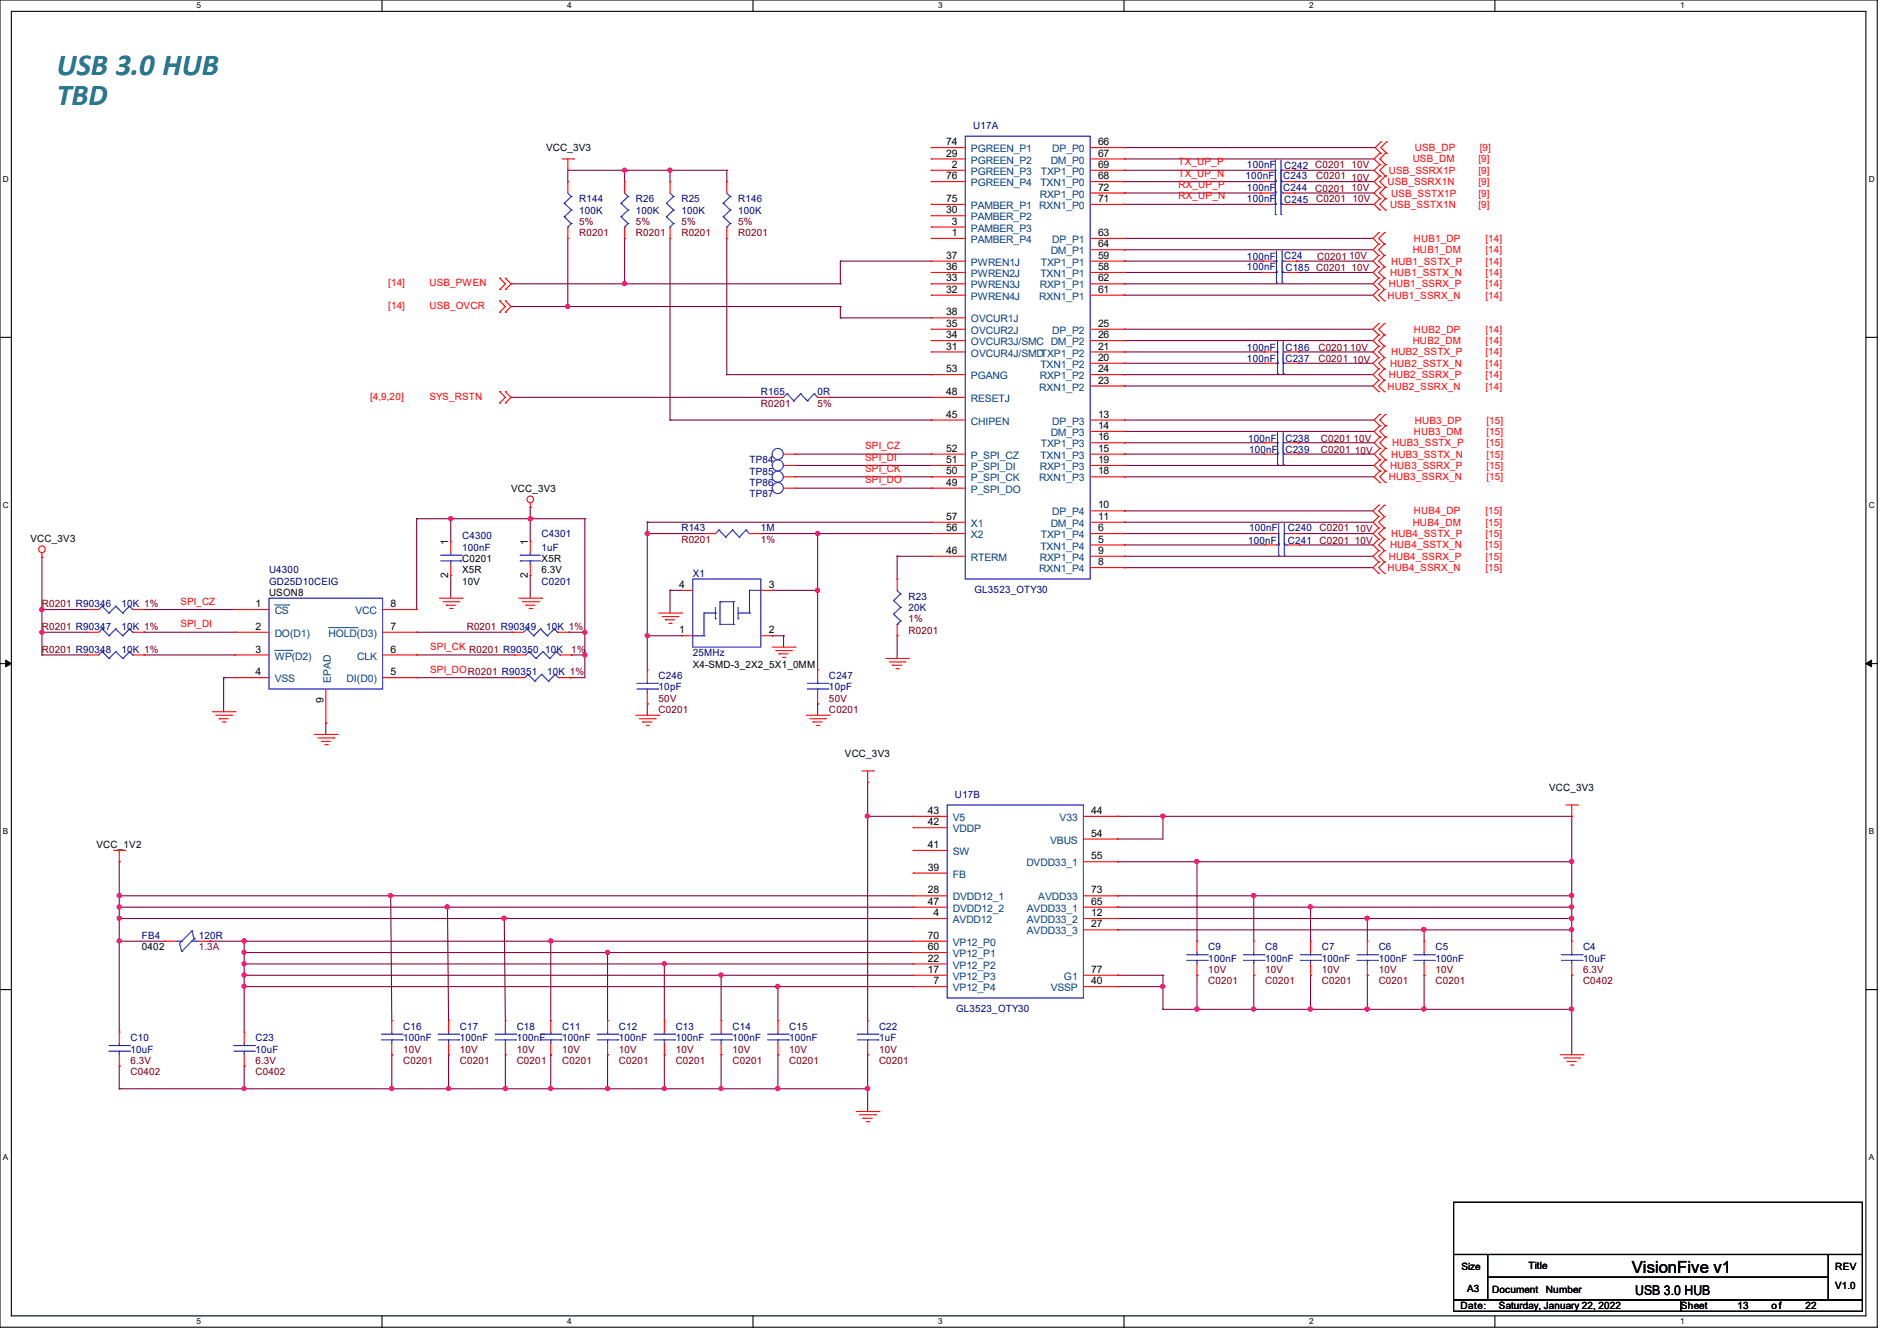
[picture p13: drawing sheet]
<svg xmlns="http://www.w3.org/2000/svg" width="297mm" height="210mm" viewBox="0 0 297 210" stroke-linecap="round" stroke-linejoin="round" font-family="sans-serif">
<defs><g id="words">
<text font-size="4.8" fill="#008080" x="8.9" y="11.7">USB 3.0 HUB</text>
<text font-size="4.7" fill="#008080" x="8.9" y="16.4">TBD</text>
<text font-size="2.6" x="255.5" y="199.4">VisionFive v1</text>
<text font-size="2.1" x="256" y="202.9">USB 3.0 HUB</text>
<g font-size="1.6">
<text x="85.5" y="23.7">VCC_3V3</text>
<text x="148.1" y="22.7">74</text>
<text x="171.9" y="22.7">66</text>
<text x="148.1" y="24.5">29</text>
<text x="148.1" y="28.1">76</text>
<text x="149" y="26.3">2</text>
<text x="171.9" y="24.5">67</text>
<text x="171.9" y="26.3">69</text>
<text x="171.9" y="28.1">68</text>
<text x="171.9" y="29.8">72</text>
<text x="148.1" y="31.6">75</text>
<text x="148.1" y="33.4">30</text>
<text x="149" y="35.2">3</text>
<text x="171.9" y="31.6">71</text>
<text x="148.1" y="40.5">37</text>
<text x="149" y="37">1</text>
<text x="171.9" y="37">63</text>
<text x="171.9" y="38.7">64</text>
<text x="171.9" y="40.5">59</text>
<text x="148.1" y="42.3">36</text>
<text x="148.1" y="44.1">33</text>
<text x="148.1" y="45.8">32</text>
<text x="171.9" y="42.3">58</text>
<text x="171.9" y="44.1">62</text>
<text x="171.9" y="45.8">61</text>
<text x="148.1" y="49.4">38</text>
<text x="148.1" y="51.2">35</text>
<text x="148.1" y="53">34</text>
<text x="171.9" y="51.2">25</text>
<text x="171.9" y="53">26</text>
<text x="148.1" y="54.7">31</text>
<text x="148.1" y="58.3">53</text>
<text x="171.9" y="54.7">21</text>
<text x="171.9" y="56.5">20</text>
<text x="171.9" y="58.3">24</text>
<text x="148.1" y="61.8">48</text>
<text x="148.1" y="65.4">45</text>
<text x="171.9" y="60.1">23</text>
<text x="171.9" y="65.4">13</text>
<text x="148.1" y="70.7">52</text>
<text x="171.9" y="67.2">14</text>
<text x="171.9" y="69">16</text>
<text x="171.9" y="70.7">15</text>
<text x="80" y="77">VCC_3V3</text>
<text x="148.1" y="72.5">51</text>
<text x="148.1" y="74.3">50</text>
<text x="148.1" y="76.1">49</text>
<text x="171.9" y="72.5">19</text>
<text x="171.9" y="74.3">18</text>
<text x="148.1" y="81.4">57</text>
<text x="148.1" y="83.2">56</text>
<text x="171.9" y="79.6">10</text>
<text x="171.9" y="81.4">11</text>
<text x="171.9" y="83.2">6</text>
<text x="4.8" y="84.8">VCC_3V3</text>
<text x="70.2" y="85.3" transform="rotate(-90 70.2 85.3)">1</text>
<text x="72.3" y="88">C0201</text>
<text x="72.3" y="89.8">X5R</text>
<text x="82.6" y="85.3" transform="rotate(-90 82.6 85.3)">1</text>
<text x="84.8" y="88">X5R</text>
<text x="84.8" y="89.8">6.3V</text>
<text x="148.1" y="86.7">46</text>
<text x="171.9" y="85">5</text>
<text x="171.9" y="86.7">9</text>
<text x="171.9" y="88.5">8</text>
<text x="40" y="95.1">1</text>
<text x="42.1" y="93.3">USON8</text>
<text x="61.1" y="95.1">8</text>
<text x="70.2" y="90.5" transform="rotate(-90 70.2 90.5)">2</text>
<text x="72.3" y="91.6">10V</text>
<text x="82.6" y="90.5" transform="rotate(-90 82.6 90.5)">2</text>
<text x="106.3" y="92.1">4</text>
<text x="120.4" y="92.1">3</text>
<text x="40" y="98.6">2</text>
<text x="61.1" y="98.6">7</text>
<text x="106.3" y="99.2">1</text>
<text x="120.4" y="99.2">2</text>
<text x="40" y="102.2">3</text>
<text x="40" y="105.8">4</text>
<text x="61.1" y="105.8">5</text>
<text x="61.1" y="102.2">6</text>
<text x="108.5" y="104.6">X4-SMD-3_2X2_5X1_0MM</text>
<text x="50.6" y="110" transform="rotate(-90 50.6 110)">9</text>
<text x="132.3" y="118.6">VCC_3V3</text>
<text x="242.5" y="123.9">VCC_3V3</text>
<text x="145.3" y="127.5">43</text>
<text x="145.3" y="129.2">42</text>
<text x="170.9" y="127.5">44</text>
<text x="170.9" y="131">54</text>
<text x="15.1" y="132.8">VCC_1V2</text>
<text x="145.3" y="132.8">41</text>
<text x="145.3" y="136.4">39</text>
<text x="170.9" y="134.6">55</text>
<text x="145.3" y="139.9">28</text>
<text x="145.3" y="141.7">47</text>
<text x="146.2" y="143.5">4</text>
<text x="170.9" y="139.9">73</text>
<text x="170.9" y="141.7">65</text>
<text x="170.9" y="143.5">12</text>
<text x="22.2" y="148.8">0402</text>
<text x="145.3" y="148.8">60</text>
<text x="145.3" y="147">70</text>
<text x="170.9" y="145.2">27</text>
<text x="145.3" y="150.6">22</text>
<text x="145.3" y="152.4">17</text>
<text x="146.2" y="154.1">7</text>
<text x="170.9" y="152.4">77</text>
<text x="170.9" y="154.1">40</text>
<text x="228.8" y="199">Size</text>
<text x="229.7" y="202.3">A3</text>
<text x="233.6" y="202.5">Document</text>
<text x="239.3" y="198.8">Title</text>
<text x="242.1" y="202.5">Number</text>
<text x="287.3" y="201.8">V1.0</text>
<text x="287.3" y="199">REV</text>
<text x="228.6" y="205">Date:</text>
<text x="234.7" y="205">Saturday, January 22, 2022</text>
<text x="263.1" y="205">Sheet</text>
<text x="272" y="205">13</text>
<text x="277.4" y="205">o f</text>
<text x="282.7" y="205">22</text>
</g>
<g font-size="1.6" fill="#004080">
<text x="152" y="23.8">PGREEN_P1</text>
<text x="164.8" y="23.8">DP_P0</text>
<text x="152" y="25.6">PGREEN_P2</text>
<text x="152" y="27.4">PGREEN_P3</text>
<text x="152" y="29.2">PGREEN_P4</text>
<text x="162.9" y="29.2">TXN1_P0</text>
<text x="163" y="27.4">TXP1_P0</text>
<text x="164.5" y="25.6">DM_P0</text>
<text x="152" y="32.7">PAMBER_P1</text>
<text x="152" y="34.5">PAMBER_P2</text>
<text x="162.7" y="32.7">RXN1_P0</text>
<text x="162.8" y="30.9">RXP1_P0</text>
<text x="152" y="36.3">PAMBER_P3</text>
<text x="152" y="38.1">PAMBER_P4</text>
<text x="152" y="41.6">PWREN1J</text>
<text x="163" y="41.6">TXP1_P1</text>
<text x="164.5" y="39.8">DM_P1</text>
<text x="164.8" y="38.1">DP_P1</text>
<text x="152" y="43.4">PWREN2J</text>
<text x="152" y="45.2">PWREN3J</text>
<text x="152" y="46.9">PWREN4J</text>
<text x="162.7" y="46.9">RXN1_P1</text>
<text x="162.8" y="45.2">RXP1_P1</text>
<text x="162.9" y="43.4">TXN1_P1</text>
<text x="152" y="50.5">OVCUR1J</text>
<text x="152" y="52.3">OVCUR2J</text>
<text x="164.8" y="52.3">DP_P2</text>
<text x="152" y="54.1">OVCUR3J/SMC DM_P2</text>
<text x="152" y="55.8">OVCUR4J/SMDTXP1_P2</text>
<text x="152" y="59.4">PGANG</text>
<text x="162.8" y="59.4">RXP1_P2</text>
<text x="162.9" y="57.6">TXN1_P2</text>
<text x="152" y="63">RESETJ</text>
<text x="162.7" y="61.2">RXN1_P2</text>
<text x="152" y="66.5">CHIPEN</text>
<text x="152" y="71.8">P_SPI_CZ</text>
<text x="162.9" y="71.8">TXN1_P3</text>
<text x="163" y="70.1">TXP1_P3</text>
<text x="164.5" y="68.3">DM_P3</text>
<text x="164.8" y="66.5">DP_P3</text>
<text x="152" y="73.6">P_SPI_DI</text>
<text x="152" y="75.4">P_SPI_CK</text>
<text x="152" y="77.2">P_SPI_DO</text>
<text x="162.7" y="75.4">RXN1_P3</text>
<text x="162.8" y="73.6">RXP1_P3</text>
<text x="152" y="82.5">X1</text>
<text x="164.5" y="82.5">DM_P4</text>
<text x="164.8" y="80.7">DP_P4</text>
<text x="152" y="84.3">X2</text>
<text x="152" y="87.8">RTERM</text>
<text x="162.7" y="89.6">RXN1_P4</text>
<text x="162.8" y="87.8">RXP1_P4</text>
<text x="162.9" y="86.1">TXN1_P4</text>
<text x="163" y="84.3">TXP1_P4</text>
<text x="43" y="96.2">CS</text>
<text x="43" y="99.7">DO(D1)</text>
<text x="51.4" y="99.7">HOLD(D3)</text>
<text x="55.7" y="96.2">VCC</text>
<text x="43" y="103.3">WP(D2)</text>
<text x="43" y="106.9">VSS</text>
<text x="51.8" y="107" transform="rotate(-90 51.8 107)">EPAD</text>
<text x="54.3" y="106.9">DI(D0)</text>
<text x="55.9" y="103.3">CLK</text>
<text x="149.2" y="128.6">V5</text>
<text x="149.2" y="130.3">VDDP</text>
<text x="165.9" y="128.6">V33</text>
<text x="149.2" y="133.9">SW</text>
<text x="149.2" y="137.5">FB</text>
<text x="160.7" y="135.7">DVDD33_1</text>
<text x="164.4" y="132.1">VBUS</text>
<text x="149.2" y="141">DVDD12_1</text>
<text x="149.2" y="142.8">DVDD12_2</text>
<text x="160.8" y="142.8">AVDD33_1</text>
<text x="162.6" y="141">AVDD33</text>
<text x="149.2" y="144.6">AVDD12</text>
<text x="149.2" y="149.9">VP12_P1</text>
<text x="149.2" y="148.1">VP12_P0</text>
<text x="160.8" y="144.6">AVDD33_2</text>
<text x="160.8" y="146.3">AVDD33_3</text>
<text x="149.2" y="151.7">VP12_P2</text>
<text x="149.2" y="153.5">VP12_P3</text>
<text x="149.2" y="155.2">VP12_P4</text>
<text x="164.5" y="155.2">VSSP</text>
<text x="166.6" y="153.5">G1</text>
</g>
<g font-size="1.6" fill="#000080">
<text x="152.4" y="20.3">U17A</text>
<text x="195" y="28.1">100nF</text>
<text x="195.2" y="29.9">100nF</text>
<text x="195.2" y="26.3">100nF</text>
<text x="200.9" y="28.1">C243</text>
<text x="200.9" y="29.9">C244</text>
<text x="201.1" y="26.5">C242 C0201 10V</text>
<text x="90.7" y="31.7">R144</text>
<text x="90.7" y="33.4">100K</text>
<text x="99.6" y="31.7">R26</text>
<text x="99.6" y="33.4">100K</text>
<text x="106.7" y="31.7">R25</text>
<text x="106.7" y="33.4">100K</text>
<text x="115.6" y="31.7">R146</text>
<text x="115.6" y="33.4">100K</text>
<text x="195.2" y="31.7">100nF</text>
<text x="201.1" y="31.8">C245</text>
<text x="195.2" y="40.7">100nF</text>
<text x="201.1" y="40.6">C24</text>
<text x="195.2" y="42.3">100nF</text>
<text x="201.3" y="42.5">C185 C0201 10V</text>
<text x="195.2" y="54.9">100nF</text>
<text x="195.2" y="56.7">100nF</text>
<text x="201.3" y="54.9">C186</text>
<text x="201.3" y="56.7">C237</text>
<text x="119.1" y="61.9">R165</text>
<text x="128" y="61.9">0R</text>
<text x="195.4" y="69.2">100nF</text>
<text x="195.6" y="70.9">100nF</text>
<text x="201.3" y="69.2">C238</text>
<text x="201.3" y="70.9">C239</text>
<text x="117.3" y="72.6">TP84</text>
<text x="117.3" y="77.9">TP87</text>
<text x="117.3" y="74.3">TP85</text>
<text x="117.3" y="76.1">TP86</text>
<text x="106.7" y="83.2">R143</text>
<text x="119.1" y="83.2">1M</text>
<text x="195.6" y="83.2">100nF</text>
<text x="201.6" y="83.2">C240</text>
<text x="42.1" y="89.8">U4300</text>
<text x="72.3" y="84.5">C4300</text>
<text x="72.3" y="86.2">100nF</text>
<text x="84.8" y="84.1">C4301</text>
<text x="84.8" y="86.2">1uF</text>
<text x="195.4" y="85.2">100nF</text>
<text x="201.6" y="85.2">C241</text>
<text x="19" y="95.1">10K 1%</text>
<text x="42.1" y="91.6">GD25D10CEIG</text>
<text x="84.8" y="91.6">C0201</text>
<text x="108.5" y="90.3">X1</text>
<text x="142.2" y="93.9">R23</text>
<text x="142.2" y="95.7">20K</text>
<text x="152.6" y="92.8">GL3523_OTY30</text>
<text x="19" y="98.7">10K 1%</text>
<text x="85.5" y="98.7">10K 1%</text>
<text x="19" y="102.2">10K 1%</text>
<text x="85.7" y="105.8">10K 1%</text>
<text x="103.1" y="106.3">C246</text>
<text x="108.5" y="102.8">25MHz</text>
<text x="129.8" y="106.3">C247</text>
<text x="103.1" y="108.1">10pF</text>
<text x="129.8" y="108.1">10pF</text>
<text x="149.5" y="125">U17B</text>
<text x="22.2" y="147.1">FB4</text>
<text x="31.1" y="147.1">120R</text>
<text x="189.2" y="148.8">C9</text>
<text x="198.1" y="148.8">C8</text>
<text x="207" y="148.8">C7</text>
<text x="215.9" y="148.8">C6</text>
<text x="224.7" y="148.8">C5</text>
<text x="247.9" y="148.8">C4</text>
<text x="189.2" y="150.6">100nF</text>
<text x="198.1" y="150.6">100nF</text>
<text x="207" y="150.6">100nF</text>
<text x="215.9" y="150.6">100nF</text>
<text x="224.7" y="150.6">100nF</text>
<text x="247.9" y="150.6">10uF</text>
<text x="63.1" y="161.3">C16</text>
<text x="72" y="161.3">C17</text>
<text x="80.9" y="161.3">C18</text>
<text x="88" y="161.3">C11</text>
<text x="96.9" y="161.3">C12</text>
<text x="105.8" y="161.3">C13</text>
<text x="114.7" y="161.3">C14</text>
<text x="123.6" y="161.3">C15</text>
<text x="137.6" y="161.3">C22</text>
<text x="149.7" y="158.5">GL3523_OTY30</text>
<text x="20.4" y="163.1">C10</text>
<text x="20.4" y="164.8">10uF</text>
<text x="40" y="163.1">C23</text>
<text x="40" y="164.8">10uF</text>
<text x="63.1" y="163.1">100nF</text>
<text x="72" y="163.1">100nF</text>
<text x="80.9" y="163.1">100nF</text>
<text x="88" y="163.1">100nF</text>
<text x="96.9" y="163.1">100nF</text>
<text x="105.8" y="163.1">100nF</text>
<text x="114.7" y="163.1">100nF</text>
<text x="123.6" y="163.1">100nF</text>
<text x="137.6" y="163.1">1uF</text>
</g>
<g font-size="1.6" fill="#f00">
<text x="221.5" y="23.7">USB_DP</text>
<text x="231.7" y="23.7">[9]</text>
<text x="184.5" y="25.9">TX_UP_P</text>
<text x="184.5" y="27.7">TX_UP_N</text>
<text x="184.5" y="29.5">RX_UP_P</text>
<text x="217.3" y="29">USB_SSRX1N</text>
<text x="217.5" y="27.2">USB_SSRX1P</text>
<text x="221.2" y="25.4">USB_DM</text>
<text x="231.5" y="25.4">[9]</text>
<text x="231.5" y="27.2">[9]</text>
<text x="231.5" y="29">[9]</text>
<text x="184.5" y="31.2">RX_UP_N</text>
<text x="217.6" y="32.6">USB_SSTX1N</text>
<text x="217.8" y="30.8">USB_SSTX1P</text>
<text x="231.5" y="32.6">[9]</text>
<text x="231.5" y="30.8">[9]</text>
<text x="217.8" y="41.4">HUB1_SSTX_P</text>
<text x="221.2" y="39.7">HUB1_DM</text>
<text x="221.4" y="37.9">HUB1_DP</text>
<text x="232.6" y="39.7">[14]</text>
<text x="232.6" y="37.9">[14]</text>
<text x="232.6" y="41.4">[14]</text>
<text x="60.8" y="44.8">[14]</text>
<text x="67.2" y="44.8">USB_PWEN</text>
<text x="217.3" y="46.8">HUB1_SSRX_N</text>
<text x="217.5" y="45">HUB1_SSRX_P</text>
<text x="217.6" y="43.2">HUB1_SSTX_N</text>
<text x="232.6" y="45">[14]</text>
<text x="232.6" y="43.2">[14]</text>
<text x="232.6" y="46.8">[14]</text>
<text x="60.8" y="48.4">[14]</text>
<text x="67.2" y="48.4">USB_OVCR</text>
<text x="221.2" y="53.9">HUB2_DM</text>
<text x="221.4" y="52.1">HUB2_DP</text>
<text x="232.6" y="53.9">[14]</text>
<text x="232.6" y="52.1">[14]</text>
<text x="217.5" y="59.2">HUB2_SSRX_P</text>
<text x="217.6" y="57.4">HUB2_SSTX_N</text>
<text x="217.8" y="55.7">HUB2_SSTX_P</text>
<text x="232.6" y="59.2">[14]</text>
<text x="232.6" y="57.4">[14]</text>
<text x="232.6" y="55.7">[14]</text>
<text x="58" y="62.6">[4,9,20]</text>
<text x="67.2" y="62.6">SYS_RSTN</text>
<text x="217.3" y="61">HUB2_SSRX_N</text>
<text x="232.6" y="61">[14]</text>
<text x="135.5" y="70.4">SPI_CZ</text>
<text x="217.8" y="71.7">HUB3_SSTX_N</text>
<text x="218" y="69.9">HUB3_SSTX_P</text>
<text x="221.4" y="68.1">HUB3_DM</text>
<text x="221.5" y="66.3">HUB3_DP</text>
<text x="232.7" y="68.1">[15]</text>
<text x="232.7" y="66.3">[15]</text>
<text x="232.7" y="71.7">[15]</text>
<text x="232.8" y="69.9">[15]</text>
<text x="135.5" y="72.1">SPI_DI</text>
<text x="135.5" y="73.9">SPI_CK</text>
<text x="135.5" y="75.7">SPI_DO</text>
<text x="217.5" y="75.2">HUB3_SSRX_N</text>
<text x="217.6" y="73.4">HUB3_SSRX_P</text>
<text x="232.7" y="75.2">[15]</text>
<text x="232.7" y="73.4">[15]</text>
<text x="221.2" y="82.3">HUB4_DM</text>
<text x="221.4" y="80.6">HUB4_DP</text>
<text x="232.6" y="82.3">[15]</text>
<text x="232.6" y="80.6">[15]</text>
<text x="217.3" y="89.4">HUB4_SSRX_N</text>
<text x="217.5" y="87.7">HUB4_SSRX_P</text>
<text x="217.6" y="85.9">HUB4_SSTX_N</text>
<text x="217.8" y="84.1">HUB4_SSTX_P</text>
<text x="232.6" y="87.7">[15]</text>
<text x="232.6" y="85.9">[15]</text>
<text x="232.6" y="84.1">[15]</text>
<text x="232.6" y="89.4">[15]</text>
<text x="28.2" y="94.7">SPI_CZ</text>
<text x="28.2" y="98.3">SPI_DI</text>
<text x="67.4" y="101.8">SPI_CK</text>
<text x="67.4" y="105.4">SPI_DO</text>
</g>
<g font-size="1.6" fill="#800000">
<text x="206.1" y="28.1">C0201</text>
<text x="211.6" y="28.3">10V</text>
<text x="211.6" y="29.9">10V</text>
<text x="90.7" y="35.2">5%</text>
<text x="99.6" y="35.2">5%</text>
<text x="106.7" y="35.2">5%</text>
<text x="115.6" y="35.2">5%</text>
<text x="205.9" y="30.1">C0201</text>
<text x="206.1" y="31.7">C0201 10V</text>
<text x="90.7" y="37">R0201</text>
<text x="99.6" y="37">R0201</text>
<text x="106.7" y="37">R0201</text>
<text x="115.6" y="37">R0201</text>
<text x="206.2" y="40.7">C0201</text>
<text x="211.2" y="40.6">10V</text>
<text x="206.4" y="54.9">C0201 10V</text>
<text x="206.4" y="56.7">C0201</text>
<text x="211.8" y="56.9">10V</text>
<text x="119.1" y="63.7">R0201</text>
<text x="128" y="63.7">5%</text>
<text x="206.8" y="69.2">C0201 10V</text>
<text x="206.8" y="70.9">C0201</text>
<text x="212.1" y="71.1">10V</text>
<text x="206.6" y="83.2">C0201</text>
<text x="212.1" y="83.4">10V</text>
<text x="106.7" y="85">R0201</text>
<text x="119.1" y="85">1%</text>
<text x="206.6" y="85.2">C0201 10V</text>
<text x="6.6" y="95.1">R0201 R90346</text>
<text x="6.6" y="98.7">R0201 R90347</text>
<text x="73.1" y="98.7">R0201 R90349</text>
<text x="142.2" y="97.4">1%</text>
<text x="142.2" y="99.2">R0201</text>
<text x="6.6" y="102.2">R0201 R90348</text>
<text x="73.2" y="105.8">R0201 R90351</text>
<text x="73.4" y="102.2">R0201 R90350 10K</text>
<text x="89.5" y="102.2">1%</text>
<text x="103.1" y="111.7">C0201</text>
<text x="103.1" y="109.9">50V</text>
<text x="129.8" y="111.7">C0201</text>
<text x="129.8" y="109.9">50V</text>
<text x="189.2" y="154.2">C0201</text>
<text x="189.2" y="152.4">10V</text>
<text x="198.1" y="154.2">C0201</text>
<text x="198.1" y="152.4">10V</text>
<text x="207" y="154.2">C0201</text>
<text x="207" y="152.4">10V</text>
<text x="215.9" y="154.2">C0201</text>
<text x="215.9" y="152.4">10V</text>
<text x="224.7" y="154.2">C0201</text>
<text x="224.7" y="152.4">10V</text>
<text x="247.9" y="154.2">C0402</text>
<text x="247.9" y="152.4">6.3V</text>
<text x="20.4" y="166.6">6.3V</text>
<text x="40" y="166.6">6.3V</text>
<text x="63.1" y="166.6">C0201</text>
<text x="63.1" y="164.8">10V</text>
<text x="72" y="166.6">C0201</text>
<text x="72" y="164.8">10V</text>
<text x="80.9" y="166.6">C0201</text>
<text x="80.9" y="164.8">10V</text>
<text x="88" y="166.6">C0201</text>
<text x="88" y="164.8">10V</text>
<text x="96.9" y="166.6">C0201</text>
<text x="96.9" y="164.8">10V</text>
<text x="105.8" y="166.6">C0201</text>
<text x="105.8" y="164.8">10V</text>
<text x="114.7" y="166.6">C0201</text>
<text x="114.7" y="164.8">10V</text>
<text x="123.6" y="166.6">C0201</text>
<text x="123.6" y="164.8">10V</text>
<text x="137.6" y="166.6">C0201</text>
<text x="137.6" y="164.8">10V</text>
<text x="20.4" y="168.4">C0402</text>
<text x="40" y="168.4">C0402</text>
</g>
<text font-size="1.6" fill="#800040" x="31.1" y="148.8">1.3A</text>
<g font-size="1.3">
<text x="30.8" y="1.3">5</text>
<text x="88.8" y="1.3">4</text>
<text x="146.9" y="1.3">3</text>
<text x="205" y="1.3">2</text>
<text x="263.1" y="1.3">1</text>
<text x=".5" y="28.4">D</text>
<text x="292.6" y="28.4">D</text>
<text x=".5" y="79.5">C</text>
<text x="292.6" y="79.5">C</text>
<text x=".5" y="130.6">B</text>
<text x="292.6" y="130.6">B</text>
<text x=".5" y="181.7">A</text>
<text x="292.6" y="181.7">A</text>
<text x="30.8" y="207.4">5</text>
<text x="88.8" y="207.4">4</text>
<text x="146.9" y="207.4">3</text>
<text x="205" y="207.4">2</text>
<text x="263.1" y="207.4">1</text>
</g>
</g></defs>
<path d="M0 0h293.9v207.9h-293.9zM1.8 1.8h290.3v204.3h-290.3z" fill="none" stroke="#000" stroke-width=".17"/>
<g fill="#fff">
<path d="M30.8 .2h.7v1.4h-.7z"/>
<path d="M30.8 206.2h.7v1.4h-.7z"/>
</g>
<path d="M59.8 0v1.8M59.8 206.1v1.8" fill="none" stroke="#000" stroke-width=".17"/>
<g fill="#fff">
<path d="M88.8 .2h.7v1.4h-.7z"/>
<path d="M88.8 206.2h.7v1.4h-.7z"/>
</g>
<path d="M117.9 0v1.8M117.9 206.1v1.8" fill="none" stroke="#000" stroke-width=".17"/>
<g fill="#fff">
<path d="M146.9 .2h.7v1.4h-.7z"/>
<path d="M146.9 206.2h.7v1.4h-.7z"/>
</g>
<path d="M176 0v1.8M176 206.1v1.8" fill="none" stroke="#000" stroke-width=".17"/>
<g fill="#fff">
<path d="M205 .2h.7v1.4h-.7z"/>
<path d="M205 206.2h.7v1.4h-.7z"/>
</g>
<path d="M234.1 0v1.8M234.1 206.1v1.8" fill="none" stroke="#000" stroke-width=".17"/>
<g fill="#fff">
<path d="M263.1 .2h.6v1.4h-.6z"/>
<path d="M263.1 206.2h.6v1.4h-.6z"/>
<path d="M.5 27.3h.9v1.4h-.9z"/>
<path d="M292.6 27.3h.9v1.4h-.9z"/>
<path d="M.5 78.4h.9v1.4h-.9z"/>
<path d="M292.6 78.4h.9v1.4h-.9z"/>
</g>
<path d="M0 52.8h1.8M292.1 52.8h1.8" fill="none" stroke="#000" stroke-width=".17"/>
<g fill="#fff">
<path d="M.5 129.5h.8v1.4h-.8z"/>
<path d="M292.6 129.5h.8v1.4h-.8z"/>
</g>
<path d="M0 103.9h1.8M292.1 103.9h1.8" fill="none" stroke="#000" stroke-width=".17"/>
<path d="M.9 103.4l.9 .5-.9 .5zM292.1 103.9l.9-.5v1z" fill="#000" stroke="#000" stroke-width=".16"/>
<g fill="#fff">
<path d="M.5 180.5h.8v1.4h-.8z"/>
<path d="M292.6 180.5h.8v1.4h-.8z"/>
</g>
<path d="M0 155h1.8M292.1 155h1.8M227.6 188.3h64v8.2h-64zM227.6 196.5h5.3v7.1h-5.3zM232.9 196.5h53.4v3.5h-53.4zM286.3 196.5h5.3v7.1h-5.3zM227.6 203.6h35.5v1.8h-35.5zM232.9 200h53.4v3.6h-53.4zM263.1 203.6h28.5v1.8h-28.5z" fill="none" stroke="#000" stroke-width=".17"/>
<g fill="none" stroke="#800040" stroke-width=".17">
<path d="M88.9 37.3h.1M88.9 26.7h.1M88.9 26.7h24.9M88.9 26.7v1.7M88.9 37.3v10.7M97.8 37.3h.1M97.8 26.7h.1M97.8 26.7v1.7M97.8 37.3v7.1M104.9 26.7h.1M104.9 26.7v1.7M104.9 37.3v28.5"/>
<path d="M113.8 26.7h.1M113.8 26.7v1.7M113.8 37.3v21.4M176 24.9h.1M176 23.1h.1M176 37.3h.1M176 39.1h.1M176 26.7h.1M176 28.4h.1M176 30.2h.1M176 32h.1M176 24.9h39.1"/>
<path d="M176 23.1h39.3M176 26.7h21.4M176 28.4h21.4M176 30.2h21.4M176 32h21.4M176 37.3h39M176 39.1h39M202.7 26.7h.1M202.7 28.4h.1M202.7 30.2h.1M202.7 32h.1M202.7 26.7h12.4"/>
<path d="M202.7 28.4h12.4M202.7 30.2h12.4M202.7 32h12.4M80 48h.1M80 44.4h.1M80 48h51.6M80 44.4h51.6M88.9 48h.1M97.8 44.4h.1M113.8 58.7h.1M113.8 58.7h32M131.6 40.9h.1"/>
<path d="M131.6 44.4h.1M131.6 49.8h.1M131.6 48h.1M131.6 40.9h14.2M131.6 40.9v3.5M131.6 48v1.8M131.6 49.8h14.2M145.8 58.7h.1M176 40.9h.1M176 42.7h.1M176 44.4h.1M176 46.2h.1"/>
<path d="M176 51.6h.1M176 53.3h.1M176 55.1h.1M176 56.9h.1M176 58.7h.1M176 44.4h39M176 40.9h21.7M176 42.7h21.7M176 46.2h39M176 51.6h39M176 53.3h39M176 55.1h21.9"/>
<path d="M176 56.9h21.9M176 58.7h39M203 40.9h.1M203 42.7h.1M203 40.9h12M203 42.7h12M203.2 55.1h.1M203.2 56.9h.1M203.2 55.1h11.8M203.2 56.9h11.8M80 62.2h.1M80 62.2h40.9"/>
<path d="M83 79.5h.1M83 79.5v5.3M104.9 65.8h.1M104.9 65.8h40.9M124.5 71.1h21.3M124.5 72.9h21.3M124.5 74.7h21.3M124.5 76.5h21.3M129.8 62.2h.1M129.8 62.2h16M145.8 65.8h.1M145.8 71.1h.1"/>
<path d="M145.8 72.9h.1M145.8 74.7h.1M145.8 76.5h.1M176 60.5h.1M176 65.8h.1M176 67.6h.1M176 69.3h.1M176 71.1h.1M176 72.9h.1M176 74.7h.1M176 60.5h39M176 65.8h39.1"/>
<path d="M176 67.6h39.1M176 69.3h21.9M176 71.1h21.9M176 72.9h39.1M176 74.7h39.1M203.2 69.3h.1M203.2 71.1h.1M203.2 69.3h11.9M203.2 71.1h11.9M6.6 99h.1M6.6 87.3h.1M6.6 95.5h.1"/>
<path d="M6.6 95.5h7.1M6.6 99h7.1M6.6 87.3v15.3M22.6 95.5h.1M22.6 99h.1M22.6 95.5h14.2M22.6 99h14.2M65.2 99h.1M65.2 81.2h.1M65.2 99h15M65.2 81.2h26.4M65.2 81.2v14.3"/>
<path d="M70.6 90.1h.1M70.6 81.2h.1M70.6 81.2v3.6M70.6 90.1v3.6M83 90.1h.1M83 81.2h.1M83 90.1v3.6M89.1 99h.1M89.1 99h2.5M91.6 81.2h.1M91.6 99h.1M91.6 81.2v24.9h-2.4"/>
<path d="M101.3 81.8h.1M101.3 99.6h.1M101.3 83.6h.1M101.3 81.8h44.5M101.3 83.6h8.9M101.3 81.8v23.1M101.3 99.6h5.4M104.9 92.5h.1M104.9 92.5h1.8M104.9 92.5v3.5M119.1 83.6h.1M119.1 83.6h26.7"/>
<path d="M120.9 92.5h.1M120.9 99.6h.1M120.9 92.5h7.1M120.9 99.6h1.8M122.7 99.6h.1M122.7 99.6v1.7M128 83.6h.1M128 92.5h.1M128 83.6v21.3M140.5 87.1h.1M140.5 99.6h.1M140.5 87.1h5.3"/>
<path d="M140.5 87.1v3.6M140.5 99.6v3.5M176 80h.1M176 81.8h.1M176 83.6h.1M176 85.3h.1M176 87.1h.1M176 88.9h.1M176 87.1h39M176 80h39M176 81.8h39M176 83.6h22.1"/>
<path d="M176 85.3h22.1M176 88.9h39M203.4 83.6h.1M203.4 85.3h.1M203.4 83.6h11.6M203.4 85.3h11.6M6.6 102.6h.1M6.6 102.6h7.1M22.6 102.6h.1M22.6 102.6h14.2M35 106.1h.1M35 106.1h1.8"/>
<path d="M35 106.1v5.4M51 113.2h.1M51 113.2v1.8M65.2 102.6h.1M65.2 106.1h.1M65.2 102.6h15.4M65.2 106.1h15.1M89.2 106.1h.1M89.5 102.6h.1M89.5 102.6h2.1M91.6 102.6h.1M101.3 110.2h.1"/>
<path d="M101.3 110.2v1.8M128 110.2h.1M128 110.2v1.8M18.7 135h.1M18.7 135v26.6M135.8 122.5h.1M135.8 127.8h.1M135.8 127.8h7.2M135.8 122.5v37.4M175 127.8h.1M175 135h.1M175 131.4h.1"/>
<path d="M175 127.8h71.1M175 135h71.1M182.1 127.8h.1M182.1 127.8v3.6h-7.1M187.4 135h.1M187.4 135v12.4M246.1 127.8h.1M246.1 135h.1M246.1 127.8v19.6M18.7 147.4h.1M18.7 140.3h.1M18.7 142.1h.1"/>
<path d="M18.7 143.8h.1M18.7 140.3h124.3M18.7 143.8h124.3M18.7 142.1h124.3M18.7 147.4h7.1M32.9 147.4h.1M32.9 147.4h110.1M38.2 149.2h.1M38.2 147.4h.1M38.2 151h.1M38.2 152.7h.1M38.2 154.5h.1"/>
<path d="M38.2 149.2h104.8M38.2 147.4v14.2M38.2 151h104.8M38.2 152.7h104.8M38.2 154.5h104.8M61.2 140.3h.1M61.2 140.3l.1 19.6M70.1 142.1h.1M70.1 142.1l.1 17.8M79 143.8h.1M79 143.8l.1 16.1M86.2 147.4h.1"/>
<path d="M86.2 147.4v12.5M95.1 149.2h.1M95.1 149.2v10.7M104 151h.1M104 151v8.9M112.9 152.7h.1M112.9 152.7v7.2M121.8 154.5h.1M121.8 154.5v5.4M175 140.3h.1M175 145.6h.1M175 143.8h.1"/>
<path d="M175 142.1h.1M175 152.7h.1M175 154.5h.1M175 140.3h71.1M175 145.6h71.1M175 143.8h71.1M175 142.1h71.1M175 152.7h7.1M175 154.5h7.1M182.1 152.7h.1M182.1 158.1h.1M182.1 154.5h.1"/>
<path d="M182.1 158.1h64M182.1 152.7v5.4M187.4 158.1h.1M187.4 152.7h.1M187.4 152.7v5.4M196.3 140.3h.1M196.3 152.7h.1M196.3 158.1h.1M196.3 140.3v7.1M196.3 152.7v5.4M205.2 142.1h.1M205.2 152.7h.1"/>
<path d="M205.2 158.1h.1M205.2 142.1v5.3M205.2 152.7v5.4M214.1 143.8h.1M214.1 152.7h.1M214.1 158.1h.1M214.1 143.8v3.6M214.1 152.7v5.4M223 145.6h.1M223 152.7h.1M223 158.1h.1M223 145.6v1.8"/>
<path d="M223 152.7v5.4M246.1 140.3h.1M246.1 142.1h.1M246.1 143.8h.1M246.1 145.6h.1M246.1 152.7h.1M246.1 158.1h.1M246.1 152.7v12.5M18.7 167h.1M18.7 170.5h.1M18.7 167v3.5M18.7 170.5h117.1"/>
<path d="M38.2 170.5h.1M38.2 167h.1M38.2 167v3.5M61.3 165.2h.1M61.3 170.5h.1M61.3 165.2v5.3M70.2 165.2h.1M70.2 170.5h.1M70.2 165.2v5.3M79.1 165.2h.1M79.1 170.5h.1M79.1 165.2v5.3"/>
<path d="M86.2 165.2h.1M86.2 170.5h.1M86.2 165.2v5.3M95.1 165.2h.1M95.1 170.5h.1M95.1 165.2v5.3M104 165.2h.1M104 170.5h.1M104 165.2v5.3M112.9 165.2h.1M112.9 170.5h.1M112.9 165.2v5.3"/>
<path d="M121.8 165.2h.1M121.8 170.5h.1M121.8 165.2v5.3M135.8 170.5h.1M135.8 165.2h.1M135.8 165.2v8.9"/>
</g>
<g fill="#f0f" stroke="#f0f" stroke-width=".17">
<circle cx="222.9" cy="145.6" r=".33"/>
<circle cx="246.1" cy="134.9" r=".33"/>
<circle cx="187.4" cy="134.9" r=".33"/>
<circle cx="246.1" cy="140.3" r=".33"/>
<circle cx="196.3" cy="140.3" r=".33"/>
<circle cx="246.1" cy="142" r=".33"/>
<circle cx="205.2" cy="142" r=".33"/>
<circle cx="246.1" cy="143.8" r=".33"/>
<circle cx="214" cy="143.8" r=".33"/>
<circle cx="246.1" cy="145.6" r=".33"/>
<circle cx="246.1" cy="158" r=".33"/>
<circle cx="222.9" cy="158" r=".33"/>
<circle cx="187.4" cy="158" r=".33"/>
<circle cx="196.3" cy="158" r=".33"/>
<circle cx="205.2" cy="158" r=".33"/>
<circle cx="214" cy="158" r=".33"/>
<circle cx="18.6" cy="140.3" r=".32"/>
<circle cx="18.6" cy="142" r=".32"/>
<circle cx="78.9" cy="143.8" r=".33"/>
<circle cx="18.6" cy="143.8" r=".32"/>
<circle cx="95.1" cy="149.1" r=".32"/>
<circle cx="38.2" cy="149.1" r=".32"/>
<circle cx="38.2" cy="147.4" r=".32"/>
<circle cx="104" cy="150.9" r=".32"/>
<circle cx="38.2" cy="150.9" r=".32"/>
<circle cx="38.2" cy="152.7" r=".32"/>
<circle cx="121.8" cy="154.5" r=".32"/>
<circle cx="38.2" cy="154.5" r=".32"/>
<circle cx="18.6" cy="147.4" r=".32"/>
<circle cx="61.1" cy="140.3" r=".33"/>
<circle cx="70" cy="142" r=".33"/>
<circle cx="86.2" cy="147.4" r=".32"/>
<circle cx="112.9" cy="152.7" r=".32"/>
<circle cx="61.3" cy="170.5" r=".32"/>
<circle cx="38.2" cy="170.5" r=".32"/>
<circle cx="112.9" cy="170.5" r=".32"/>
<circle cx="104" cy="170.5" r=".32"/>
<circle cx="95.1" cy="170.5" r=".32"/>
<circle cx="86.2" cy="170.5" r=".32"/>
<circle cx="79.1" cy="170.5" r=".32"/>
<circle cx="70.2" cy="170.5" r=".32"/>
<circle cx="135.8" cy="170.5" r=".33"/>
<circle cx="121.8" cy="170.5" r=".32"/>
<circle cx="128" cy="83.5" r=".32"/>
<circle cx="128" cy="92.4" r=".32"/>
<circle cx="101.3" cy="99.5" r=".32"/>
<circle cx="101.3" cy="83.5" r=".32"/>
<circle cx="88.9" cy="48" r=".32"/>
<circle cx="97.8" cy="44.4" r=".32"/>
<circle cx="97.8" cy="26.6" r=".32"/>
<circle cx="104.9" cy="26.6" r=".32"/>
<circle cx="135.8" cy="127.8" r=".33"/>
<circle cx="182" cy="127.8" r=".33"/>
<circle cx="182" cy="154.5" r=".33"/>
<circle cx="83" cy="81.2" r=".33"/>
<circle cx="70.6" cy="81.2" r=".33"/>
<circle cx="91.5" cy="99" r=".32"/>
<circle cx="91.5" cy="102.6" r=".32"/>
<circle cx="6.6" cy="95.5" r=".33"/>
<circle cx="6.6" cy="99" r=".33"/>
</g>
<g fill="none" stroke="#f00" stroke-width=".17">
<path d="M88 24.9h1.8M88.9 26.7h.1M88.9 28.4h.1M88.9 37.3h.1M88.9 24.9v1.8M88.9 28.4v1.8M88.9 35.6v1.7M89.8 24.9h.1M97.8 28.4h.1M97.8 37.3h.1M97.8 28.4v1.8M97.8 35.6v1.7"/>
<path d="M104.9 28.4h.1M104.9 37.3h.1M104.9 28.4v1.8M104.9 35.6v1.7M113.8 28.4h.1M113.8 37.3h.1M113.8 28.4v1.8M113.8 35.6v1.7M145.8 23.1h.1M145.8 24.9h.1M145.8 26.7h.1M145.8 28.4h.1"/>
<path d="M145.8 32h.1M145.8 33.8h.1M145.8 35.6h.1M145.8 37.3h.1M145.8 24.9h5.3M145.8 28.4h5.3M145.8 26.7h5.3M145.8 23.1h5.3M145.8 32h5.3M145.8 33.8h5.3M145.8 35.6h5.3M145.8 37.3h5.3"/>
<path d="M170.7 24.9h5.3M170.7 28.4h5.3M170.7 30.2h5.3M170.7 26.7h5.3M170.7 23.1h5.3M170.7 32h5.3M170.7 37.3h5.3M170.7 39.1h5.3M176 23.1h.1M176 24.9h.1M176 26.7h.1M176 28.4h.1"/>
<path d="M176 30.2h.1M176 32h.1M176 37.3h.1M176 39.1h.1M197.4 28.4h.1M197.4 30.2h.1M197.4 26.7h.1M197.4 32h.1M197.4 28.4h1.7M197.4 30.2h1.7M197.4 26.7h1.7M197.4 32h1.7"/>
<path d="M200.9 28.4h1.8M200.9 30.2h1.8M200.9 26.7h1.8M200.9 32h1.8M202.7 28.4h.1M202.7 30.2h.1M202.7 26.7h.1M202.7 32h.1M215.9 36.4h.1M215.9 38.2h.1M215.9 36.4l-.9 .9 .9 .9M215.9 38.2l-.9 .9 .9 .9"/>
<path d="M216 24h.1M216 25.8h.1M216 27.6h.1M216 29.3h.1M216 31.1h.1M216 32.9h.1M216 24l-.9 .9 .9 .9M216 25.8l-.9 .9 .9 .9M216 27.6l-.9 .8 .9 .9M216 29.3l-.9 .9 .9 .9M216 31.1l-.9 .9 .9 .9M216.2 22.2h.1"/>
<path d="M216.2 24h.1M216.2 22.2l-.9 .9 .9 .9M216.7 38.2h.1M216.7 36.4h.1M216.7 36.4l-.8 .9 .8 .9M216.7 38.2l-.8 .9 .8 .9M216.9 25.8h.1M216.9 24h.1M216.9 27.6h.1M216.9 29.3h.1M216.9 31.1h.1M216.9 32.9h.1"/>
<path d="M216.9 24l-.9 .9 .9 .9M216.9 25.8l-.9 .9 .9 .9M216.9 27.6l-.9 .8 .9 .9M216.9 29.3l-.9 .9 .9 .9M216.9 31.1l-.9 .9 .9 .9M217.1 24h.1M217.1 22.2h.1M217.1 22.2l-.9 .9 .9 .9M78.2 45.3h.1M78.2 43.6h.1M78.2 48.9h.1M78.2 47.1h.1"/>
<path d="M78.2 43.6l.9 .8-.9 .9M78.2 47.1l.9 .9-.9 .9M79.1 43.6h.1M79.1 45.3h.1M79.1 47.1h.1M79.1 48.9h.1M79.1 43.6l.9 .8-.9 .9M79.1 47.1l.9 .9-.9 .9M145.8 40.9h.1M145.8 42.7h.1M145.8 44.4h.1M145.8 46.2h.1"/>
<path d="M145.8 49.8h.1M145.8 51.6h.1M145.8 53.3h.1M145.8 55.1h.1M145.8 58.7h.1M145.8 42.7h5.3M145.8 55.1h5.3M145.8 40.9h5.3M145.8 44.4h5.3M145.8 46.2h5.3M145.8 49.8h5.3M145.8 51.6h5.3"/>
<path d="M145.8 53.3h5.3M145.8 58.7h5.3M170.7 42.7h5.3M170.7 55.1h5.3M170.7 40.9h5.3M170.7 56.9h5.3M170.7 44.4h5.3M170.7 46.2h5.3M170.7 51.6h5.3M170.7 53.3h5.3M170.7 58.7h5.3M176 40.9h.1"/>
<path d="M176 42.7h.1M176 44.4h.1M176 46.2h.1M176 51.6h.1M176 53.3h.1M176 55.1h.1M176 56.9h.1M176 58.7h.1M197.7 42.7h.1M197.7 40.9h.1M197.7 42.7h1.8M197.7 40.9h1.8"/>
<path d="M197.9 55.1h.1M197.9 56.9h.1M197.9 55.1h1.8M197.9 56.9h1.8M201.3 42.7h1.7M201.3 40.9h1.7M201.5 55.1h1.7M201.5 56.9h1.7M203 42.7h.1M203 40.9h.1M203.2 55.1h.1M203.2 56.9h.1"/>
<path d="M215.9 40h.1M215.9 43.6h.1M215.9 45.3h.1M215.9 47.1h.1M215.9 41.8h.1M215.9 54.2h.1M215.9 56h.1M215.9 57.8h.1M215.9 59.6h.1M215.9 50.7h.1M215.9 52.5h.1M215.9 43.6l-.9 .8 .9 .9"/>
<path d="M215.9 45.3l-.9 .9 .9 .9M215.9 40l-.9 .9 .9 .9M215.9 41.8l-.9 .9 .9 .9M215.9 54.2l-.9 .9 .9 .9M215.9 56l-.9 .9 .9 .9M215.9 57.8l-.9 .9 .9 .9M215.9 59.6l-.9 .9 .9 .8M215.9 50.7l-.9 .9 .9 .9M215.9 52.5l-.9 .8 .9 .9M216.7 40h.1M216.7 45.3h.1M216.7 43.6h.1"/>
<path d="M216.7 47.1h.1M216.7 41.8h.1M216.7 56h.1M216.7 54.2h.1M216.7 57.8h.1M216.7 59.6h.1M216.7 52.5h.1M216.7 50.7h.1M216.7 43.6l-.8 .8 .8 .9M216.7 45.3l-.8 .9 .8 .9M216.7 40l-.8 .9 .8 .9M216.7 41.8l-.8 .9 .8 .9"/>
<path d="M216.7 54.2l-.8 .9 .8 .9M216.7 56l-.8 .9 .8 .9M216.7 57.8l-.8 .9 .8 .9M216.7 59.6l-.8 .9 .8 .8M216.7 50.7l-.8 .9 .8 .9M216.7 52.5l-.8 .8 .8 .9M78.2 63.1h.1M78.2 61.3h.1M78.2 61.3l.9 .9-.9 .9M79.1 61.3h.1M79.1 63.1h.1M79.1 61.3l.9 .9-.9 .9"/>
<path d="M83 79.5h.1M83 78.8v.7M120.9 62.2h.1M120.9 62.2h1.8M122.7 71.1h1.8M122.7 76.5h1.8M122.7 72.9h1.8M122.7 74.7h1.8M124.5 71.1h.1M124.5 76.5h.1M124.5 72.9h.1M124.5 74.7h.1"/>
<path d="M128 62.2h1.8M129.8 62.2h.1M145.8 62.2h.1M145.8 65.8h.1M145.8 71.1h.1M145.8 72.9h.1M145.8 74.7h.1M145.8 76.5h.1M145.8 71.1h5.3M145.8 76.5h5.3M145.8 72.9h5.3M145.8 74.7h5.3"/>
<path d="M145.8 62.2h5.3M145.8 65.8h5.3M170.7 71.1h5.3M170.7 72.9h5.3M170.7 74.7h5.3M170.7 69.3h5.3M170.7 65.8h5.3M170.7 60.5h5.3M170.7 67.6h5.3M176 60.5h.1M176 65.8h.1M176 67.6h.1"/>
<path d="M176 69.3h.1M176 71.1h.1M176 72.9h.1M176 74.7h.1M197.9 69.3h.1M197.9 71.1h.1M197.9 71.1h1.8M197.9 69.3h1.8M201.5 71.1h1.7M201.5 69.3h1.7M203.2 69.3h.1M203.2 71.1h.1"/>
<path d="M215.9 61.3h.1M215.9 79.1h.1M215.9 79.1l-.9 .9 .9 .9M216 68.5h.1M216 70.2h.1M216 72h.1M216 73.8h.1M216 75.6h.1M216 64.9h.1M216 66.7h.1M216 68.5l-.9 .8 .9 .9M216 70.2l-.9 .9 .9 .9"/>
<path d="M216 72l-.9 .9 .9 .9M216 73.8l-.9 .9 .9 .9M216 64.9l-.9 .9 .9 .9M216 66.7l-.9 .9 .9 .9M216.7 61.3h.1M216.7 79.1h.1M216.7 79.1l-.8 .9 .8 .9M216.9 70.2h.1M216.9 68.5h.1M216.9 72h.1M216.9 73.8h.1M216.9 75.6h.1"/>
<path d="M216.9 66.7h.1M216.9 64.9h.1M216.9 68.5l-.9 .8 .9 .9M216.9 70.2l-.9 .9 .9 .9M216.9 72l-.9 .9 .9 .9M216.9 73.8l-.9 .9 .9 .9M216.9 64.9l-.9 .9 .9 .9M216.9 66.7l-.9 .9 .9 .9M6.6 87.3h.1M6.6 86.6v.7M13.7 99h.1M13.7 95.5h.1"/>
<path d="M13.7 99h1.8M13.7 95.5h1.8M20.8 99h1.8M20.8 95.5h1.8M22.6 99h.1M22.6 95.5h.1M36.8 95.5h.1M36.8 99h.1M36.8 99h5.3M36.8 95.5h5.3M59.9 99h5.3M59.9 95.5h5.3"/>
<path d="M65.2 95.5h.1M65.2 99h.1M68.8 93.7h3.5M69.3 94.2h2.5M69.9 94.8h.1M69.9 94.8h1.4M70.4 95.3h.4M70.6 84.8h.1M70.6 90.1h.1M70.6 84.8v1.8M70.6 88.3v1.8M70.8 95.3h.1"/>
<path d="M71.8 94.2h.1M72.3 93.7h.1M80.2 99h.1M80.2 99h1.8M81.2 93.7h3.6M81.8 94.2h2.5M82.3 94.8h.1M82.3 94.8h1.4M82.8 95.3h.4M83 84.8h.1M83 90.1h.1M83 84.8v1.8"/>
<path d="M83 88.3v1.8M83.2 95.3h.1M84.3 94.2h.1M84.8 93.7h.1M87.3 99h1.8M89.1 99h.1M103.1 96h3.6M103.7 96.6h2.4M104.2 97.1h.1M104.2 97.1h1.4M104.7 97.6h.4M105.1 97.6h.1"/>
<path d="M106.1 96.6h.1M106.7 96h.1M106.7 99.6h.1M106.7 92.5h.1M106.7 99.6h1.8M106.7 92.5h1.8M110.2 83.6h.1M110.2 83.6h1.8M117.3 83.6h1.8M119.1 83.6h.1M119.1 99.6h1.8M119.1 92.5h1.8"/>
<path d="M120.9 92.5h.1M120.9 99.6h.1M140.5 90.7h.1M140.5 99.6h.1M140.5 90.7v1.8M140.5 97.8v1.8M145.8 81.8h.1M145.8 83.6h.1M145.8 87.1h.1M145.8 83.6h5.3M145.8 81.8h5.3M145.8 87.1h5.3"/>
<path d="M170.7 83.6h5.3M170.7 85.3h5.3M170.7 81.8h5.3M170.7 87.1h5.3M170.7 80h5.3M170.7 88.9h5.3M176 80h.1M176 81.8h.1M176 83.6h.1M176 85.3h.1M176 87.1h.1M176 88.9h.1"/>
<path d="M198.1 85.3h.1M198.1 83.6h.1M198.1 83.6h1.8M198.1 85.3h1.8M201.6 83.6h1.8M201.6 85.3h1.8M203.4 85.3h.1M203.4 83.6h.1M215.9 82.7h.1M215.9 84.5h.1M215.9 86.2h.1M215.9 88h.1"/>
<path d="M215.9 89.8h.1M215.9 80.9h.1M215.9 82.7l-.9 .9 .9 .9M215.9 84.5l-.9 .8 .9 .9M215.9 86.2l-.9 .9 .9 .9M215.9 88l-.9 .9 .9 .9M215.9 80.9l-.9 .9 .9 .9M216.7 84.5h.1M216.7 82.7h.1M216.7 86.2h.1M216.7 88h.1M216.7 89.8h.1"/>
<path d="M216.7 80.9h.1M216.7 82.7l-.8 .9 .8 .9M216.7 84.5l-.8 .8 .8 .9M216.7 86.2l-.8 .9 .8 .9M216.7 88l-.8 .9 .8 .9M216.7 80.9l-.8 .9 .8 .9M13.7 102.6h.1M13.7 102.6h1.8M20.8 102.6h1.8M22.6 102.6h.1M33.2 111.5h3.6M33.8 112h2.5"/>
<path d="M34.3 112.6h.1M34.3 112.6h1.4M34.8 113.1h.4M35.2 113.1h.1M36.3 112h.1M36.8 111.5h.1M36.8 102.6h.1M36.8 106.1h.1M36.8 102.6h5.3M36.8 106.1h5.3M49.2 115h3.6M49.8 115.6h2.5"/>
<path d="M50.3 116.1h.1M50.3 116.1h1.4M50.8 116.6h.4M51 113.2h.1M51 107.9v5.3M51.2 116.6h.1M52.3 115.6h.1M52.8 115h.1M59.9 102.6h5.3M59.9 106.1h5.3M65.2 106.1h.1M65.2 102.6h.1"/>
<path d="M80.3 106.1h.1M80.3 106.1h1.8M80.6 102.6h.1M80.6 102.6h1.7M87.5 106.1h1.7M87.7 102.6h1.8M89.2 106.1h.1M89.5 102.6h.1M99.6 112h3.5M100.1 112.6h2.5M100.6 113.1h.1M100.6 113.1h1.5"/>
<path d="M101.2 113.6h.3M101.3 104.9h.1M101.3 110.2h.1M101.3 104.9v1.8M101.3 108.5v1.7M101.5 113.6h.1M102.6 112.6h.1M103.1 112h.1M120.9 101.3h3.6M121.5 101.9h2.4M122 102.4h.1M122 102.4h1.4"/>
<path d="M122.5 103h.4M122.9 103h.1M123.9 101.9h.1M124.5 101.3h.1M126.2 112h3.6M126.8 112.6h2.4M127.3 113.1h.1M127.3 113.1h1.4M127.8 113.6h.4M128 104.9h.1M128 110.2h.1M128 104.9v1.8"/>
<path d="M128 108.5v1.7M128.2 113.6h.1M129.2 112.6h.1M129.8 112h.1M138.7 103.1h3.5M139.2 103.7h2.5M139.7 104.2h.1M139.7 104.2h1.5M140.3 104.7h.3M140.6 104.7h.1M141.7 103.7h.1M142.2 103.1h.1"/>
<path d="M17.8 133.2h1.8M18.7 135h.1M18.7 133.2v1.8M19.6 133.2h.1M135 120.7h1.7M135.8 122.5h.1M135.8 120.7v1.8M136.7 120.7h.1M143 127.8h.1M143 129.6h.1M143 133.2h.1M143 136.7h.1"/>
<path d="M143 133.2h5.3M143 127.8h5.3M143 129.6h5.3M143 136.7h5.3M169.6 127.8h5.4M169.6 131.4h5.4M169.6 135h5.4M175 127.8h.1M175 131.4h.1M175 135h.1M245.2 126.1h1.8M246.1 127.8h.1"/>
<path d="M246.1 126.1v1.7M247 126.1h.1M25.8 147.4h.1M25.8 147.4h1.8M31.1 147.4h1.8M32.9 147.4h.1M61.3 159.9h.1M61.3 159.9v1.7M70.2 159.9h.1M70.2 159.9v1.7M79.1 159.9h.1M79.1 159.9v1.7"/>
<path d="M86.2 159.9h.1M86.2 159.9v1.7M95.1 159.9h.1M95.1 159.9v1.7M104 159.9h.1M104 159.9v1.7M112.9 159.9h.1M112.9 159.9v1.7M121.8 159.9h.1M121.8 159.9v1.7M135.8 159.9h.1M135.8 159.9v1.7"/>
<path d="M143 140.3h.1M143 142.1h.1M143 143.8h.1M143 149.2h.1M143 147.4h.1M143 151h.1M143 152.7h.1M143 154.5h.1M143 147.4h5.3M143 140.3h5.3M143 142.1h5.3M143 143.8h5.3"/>
<path d="M143 149.2h5.3M143 152.7h5.3M143 154.5h5.3M143 151h5.3M169.6 140.3h5.4M169.6 142.1h5.4M169.6 143.8h5.4M169.6 145.6h5.4M169.6 152.7h5.4M169.6 154.5h5.4M175 140.3h.1M175 142.1h.1"/>
<path d="M175 143.8h.1M175 145.6h.1M175 152.7h.1M175 154.5h.1M187.4 147.4h.1M187.4 152.7h.1M187.4 147.4v1.8M187.4 151v1.7M196.3 147.4h.1M196.3 152.7h.1M196.3 147.4v1.8M196.3 151v1.7"/>
<path d="M205.2 147.4h.1M205.2 152.7h.1M205.2 147.4v1.8M205.2 151v1.7M214.1 147.4h.1M214.1 152.7h.1M214.1 147.4v1.8M214.1 151v1.7M223 147.4h.1M223 152.7h.1M223 147.4v1.8M223 151v1.7"/>
<path d="M246.1 147.4h.1M246.1 152.7h.1M246.1 147.4v1.8M246.1 151v1.7M18.7 161.6h.1M18.7 167h.1M18.7 161.6v1.8M18.7 165.2v1.8M38.2 161.6h.1M38.2 167h.1M38.2 161.6v1.8M38.2 165.2v1.8"/>
<path d="M61.3 165.2h.1M61.3 163.4v1.8M70.2 165.2h.1M70.2 163.4v1.8M79.1 165.2h.1M79.1 163.4v1.8M86.2 165.2h.1M86.2 163.4v1.8M95.1 165.2h.1M95.1 163.4v1.8M104 165.2h.1M104 163.4v1.8"/>
<path d="M112.9 165.2h.1M112.9 163.4v1.8M121.8 165.2h.1M121.8 163.4v1.8M134.1 174.1h3.5M134.6 174.6h2.5M135.1 175.1h.1M135.1 175.1h1.5M135.7 175.7h.3M135.8 165.2h.1M135.8 163.4v1.8M136 175.7h.1"/>
<path d="M137.1 174.6h.1M137.6 174.1h.1M244.3 165.2h3.6M244.8 165.7h2.5M245.4 166.2h.1M245.4 166.2h1.4M245.9 166.8h.4M246.3 166.8h.1M247.3 165.7h.1M247.9 165.2h.1"/>
<circle cx="83" cy="78.2" r=".52"/>
<circle cx="6.6" cy="86" r=".52"/>
</g>
<g fill="none" stroke="#00f" stroke-width=".17">
<path d="M88.3 31.8h.1M88.3 34h.1M88.3 31.8l1.2 1.1M88.3 34l1.2 1M88.9 35.6h.1M88.9 30.2l.6 .6M89.5 30.8h.1M89.5 32.9h.1M89.5 35h.1M89.5 30.8l-1.2 1M89.5 32.9l-1.2 1.1M89.5 35l-.6 .6"/>
<path d="M97.2 31.8h.1M97.2 34h.1M97.2 31.8l1.1 1.1M97.2 34l1.1 1M97.8 35.6h.1M97.8 30.2l.5 .6M98.3 30.8h.1M98.3 32.9h.1M98.3 35h.1M98.3 30.8l-1.1 1M98.3 32.9l-1.1 1.1M98.3 35l-.5 .6"/>
<path d="M104.4 31.8h.1M104.4 34h.1M104.4 31.8l1.1 1.1M104.4 34l1.1 1M104.9 35.6h.1M104.9 30.2l.6 .6M105.5 30.8h.1M105.5 32.9h.1M105.5 35h.1M105.5 30.8l-1.1 1M105.5 32.9l-1.1 1.1M105.5 35l-.6 .6"/>
<path d="M113.2 31.8h.1M113.2 34h.1M113.2 31.8l1.1 1.1M113.2 34l1.1 1M113.8 35.6h.1M113.8 30.2l.5 .6M114.3 30.8h.1M114.3 32.9h.1M114.3 35h.1M114.3 30.8l-1.1 1M114.3 32.9l-1.1 1.1M114.3 35l-.5 .6"/>
<path d="M151.1 21.3h19.6v69.4h-19.6zM199.1 28.4h.6M199.1 30.2h.6M199.1 26.7h.6M199.1 32h.6M199.7 30.1h.1M199.7 28.4h.1M199.7 31.8h.1M199.7 30.2h.1M199.7 28.3h.1M199.7 26.7h.1M199.7 33.6h.1"/>
<path d="M199.7 32h.1M199.7 25.1v8.5M199.9 39.3v5M200.6 30.1h.1M200.6 28.4h.1M200.6 31.8h.1M200.6 30.2h.1M200.6 28.3h.1M200.6 26.7h.1M200.6 33.6h.1M200.6 32h.1M200.6 25.1v8.5"/>
<path d="M200.6 28.4h.3M200.6 30.2h.3M200.6 26.7h.3M200.6 32h.3M200.7 39.3v5M199.5 42.7h.4M199.5 40.9h.4M199.7 55.1h.3M199.7 56.9h.3M199.9 44.3h.1M199.9 42.7h.1M199.9 42.5h.1"/>
<path d="M199.9 40.9h.1M200 56.7h.1M200 55.1h.1M200 58.5h.1M200 56.9h.1M200 53.5v5M200.7 44.3h.1M200.7 42.7h.1M200.7 42.5h.1M200.7 40.9h.1M200.7 42.7h.6M200.7 40.9h.6"/>
<path d="M200.9 56.7h.1M200.9 55.1h.1M200.9 58.5h.1M200.9 56.9h.1M200.9 53.5v5M200.9 55.1h.6M200.9 56.9h.6M123.2 61.7h.1M123.2 61.7l-.5 .5M123.2 61.7l1.1 1.1M124.3 62.8h.1M125.3 61.7h.1"/>
<path d="M125.3 61.7l-1 1.1M125.3 61.7l1.1 1.1M126.4 62.8h.1M127.5 61.7h.1M127.5 61.7l-1.1 1.1M127.5 61.7l.5 .5M128 62.2h.1M199.7 69.3h.3M199.7 71.1h.3M200 71h.1M200 69.3h.1M200 72.7h.1"/>
<path d="M200 71.1h.1M200 67.7v5M200.9 71h.1M200.9 69.3h.1M200.9 72.7h.1M200.9 71.1h.1M200.9 67.7v5M200.9 69.3h.6M200.9 71.1h.6M16 98.5h.1M16 95h.1M16 98.5l-.5 .5"/>
<path d="M16 98.5l1.1 1.1M16 95l-.5 .5M16 95l1.1 1M17.1 99.6h.1M17.1 96h.1M18.1 98.5h.1M18.1 95h.1M18.1 98.5l-1 1.1M18.1 98.5l1.1 1.1M18.1 95l-1 1M18.1 95l1.1 1M19.2 99.6h.1"/>
<path d="M19.2 96h.1M20.3 98.5h.1M20.3 95h.1M20.3 98.5l-1.1 1.1M20.3 98.5l.5 .5M20.3 95l-1.1 1M20.3 95l.5 .5M20.8 99h.1M20.8 95.5h.1M42.1 93.7h17.8v14.2h-17.8zM69 87.8h3.2M69 87h3.2"/>
<path d="M70.6 87h.1M70.6 87.8h.1M70.6 86.6v.4M70.6 87.8v.5M72.2 87.8h.1M72.2 87h.1M81.4 87.8h.1M81.4 87h.1M81.4 87.8h3.2M81.4 87h3.2M82.5 98.5h.1M82.5 98.5l-.5 .5"/>
<path d="M82.5 98.5l1.1 1.1M83 87h.1M83 87.8h.1M83 86.6v.4M83 87.8v.5M83.6 99.6h.1M84.6 98.5h.1M84.6 98.5l-1 1.1M84.6 98.5l1.1 1.1M85.7 99.6h.1M86.8 98.5h.1M86.8 98.5l-1.1 1.1"/>
<path d="M86.8 98.5l.5 .5M87.3 99h.1M108.5 90.7h10.6v10.6h-10.6zM108.5 99.6h1.7M110.2 99.6h.1M110.2 96h.1M110.2 96h1.8M110.2 96v3.6M112 96.9h.1M112 96h.1M112 95.1v1.8M112.6 83h.1"/>
<path d="M112.6 83l-.6 .6M112.6 83l1 1.1M112.7 97.8h.1M112.7 94.2h.1M112.7 94.2v3.6M112.7 97.8h2.2M112.7 94.2h2.2M113.6 84.1h.1M114.7 83h.1M114.7 83l-1.1 1.1M114.7 83l1 1.1M114.9 97.8h.1"/>
<path d="M114.9 94.2h.1M114.9 94.2v3.6M115.6 96.9h.1M115.6 95.1v1.8M115.6 96h1.7M115.7 84.1h.1M116.8 83h.1M116.8 83l-1.1 1.1M116.8 83l.5 .6M117.3 83.6h.1M117.3 96h.1M117.3 92.5h.1"/>
<path d="M117.3 92.5v3.5M117.3 92.5h1.8M119.1 92.5h.1M139.9 94.1h.1M139.9 96.2h.1M139.9 94.1l1.1 1M139.9 96.2l1.1 1M140.5 97.8h.1M140.5 92.5l.5 .5M141 93h.1M141 95.1h.1M141 97.2h.1"/>
<path d="M141 93l-1.1 1.1M141 95.1l-1.1 1.1M141 97.2l-.5 .6M199.9 85.3h.3M199.9 83.6h.3M200.2 87h.1M200.2 85.3h.1M200.2 85.2h.1M200.2 83.6h.1M200.2 82v5M201.1 87h.1M201.1 85.3h.1"/>
<path d="M201.1 85.2h.1M201.1 83.6h.1M201.1 82v5M201.1 85.3h.5M201.1 83.6h.5M16 102.1h.1M16 102.1l-.5 .5M16 102.1l1.1 1M17.1 103.1h.1M18.1 102.1h.1M18.1 102.1l-1 1M18.1 102.1l1.1 1"/>
<path d="M19.2 103.1h.1M20.3 102.1h.1M20.3 102.1l-1.1 1M20.3 102.1l.5 .5M20.8 102.6h.1M82.7 105.6h.1M82.7 105.6l-.6 .5M82.7 105.6l1 1.1M82.8 102.1h.1M82.8 102.1l-.5 .5M82.8 102.1l1.1 1M83.7 106.7h.1"/>
<path d="M83.9 103.1h.1M84.8 105.6h.1M84.8 105.6l-1.1 1.1M84.8 105.6l1.1 1.1M85 102.1h.1M85 102.1l-1.1 1M85 102.1l1.1 1M85.9 106.7h.1M86.1 103.1h.1M87 105.6h.1M87 105.6l-1.1 1.1M87 105.6l.5 .5"/>
<path d="M87.1 102.1h.1M87.1 102.1l-1 1M87.1 102.1l.6 .5M87.5 106.1h.1M87.7 102.6h.1M99.7 107h3.3M99.7 107.9h3.3M101.3 107.9h.1M101.3 107h.1M101.3 106.7v.3M101.3 107.9v.6M103 107h.1"/>
<path d="M103 107.9h.1M126.4 107h3.2M126.4 107.9h3.2M128 107.9h.1M128 107h.1M128 106.7v.3M128 107.9v.6M129.6 107h.1M129.6 107.9h.1M148.3 126.1h21.3v30.2h-21.3zM27.6 147.4h.8M28.4 149h.1"/>
<path d="M28.4 147.4h.1M30.1 145.8h.1M30.1 147.4h.1M30.1 145.8l-2 1.9 .3 1.3M30.1 147.4h1M30.1 145.8l.3 1.2M30.4 147h.1M30.4 147l-2 2M185.8 149.5h3.2M185.8 150.4h3.2M187.4 150.4h.1M187.4 149.5h.1"/>
<path d="M187.4 149.2v.3M187.4 150.4v.6M189 149.5h.1M189 150.4h.1M194.7 149.5h3.2M194.7 150.4h3.2M196.3 150.4h.1M196.3 149.5h.1M196.3 149.2v.3M196.3 150.4v.6M197.9 149.5h.1M197.9 150.4h.1"/>
<path d="M203.6 149.5h3.2M203.6 150.4h3.2M205.2 150.4h.1M205.2 149.5h.1M205.2 149.2v.3M205.2 150.4v.6M206.8 149.5h.1M206.8 150.4h.1M212.5 149.5h3.2M212.5 150.4h3.2M214.1 150.4h.1M214.1 149.5h.1"/>
<path d="M214.1 149.2v.3M214.1 150.4v.6M215.7 149.5h.1M215.7 150.4h.1M221.4 149.5h3.2M221.4 150.4h3.2M223 150.4h.1M223 149.5h.1M223 149.2v.3M223 150.4v.6M224.6 149.5h.1M224.6 150.4h.1"/>
<path d="M244.5 149.5h3.2M244.5 150.4h3.2M246.1 150.4h.1M246.1 149.5h.1M246.1 149.2v.3M246.1 150.4v.6M247.7 149.5h.1M247.7 150.4h.1M17.1 163.7h3.2M17.1 164.6h3.2M18.7 164.6h.1M18.7 163.7h.1"/>
<path d="M18.7 163.4v.3M18.7 164.6v.6M20.3 163.7h.1M20.3 164.6h.1M36.6 163.7h3.2M36.6 164.6h3.2M38.2 164.6h.1M38.2 163.7h.1M38.2 163.4v.3M38.2 164.6v.6M39.8 163.7h.1M39.8 164.6h.1"/>
<path d="M59.7 162h3.2M59.7 162.9h3.2M61.3 162.9h.1M61.3 162h.1M61.3 161.6v.4M61.3 162.9v.5M62.9 162h.1M62.9 162.9h.1M68.6 162h3.2M68.6 162.9h3.2M70.2 162.9h.1M70.2 162h.1"/>
<path d="M70.2 161.6v.4M70.2 162.9v.5M71.8 162h.1M71.8 162.9h.1M77.5 162h3.2M77.5 162.9h3.2M79.1 162.9h.1M79.1 162h.1M79.1 161.6v.4M79.1 162.9v.5M80.7 162h.1M80.7 162.9h.1"/>
<path d="M84.6 162h3.2M84.6 162.9h3.2M86.2 162.9h.1M86.2 162h.1M86.2 161.6v.4M86.2 162.9v.5M87.8 162h.1M87.8 162.9h.1M93.5 162h3.2M93.5 162.9h3.2M95.1 162.9h.1M95.1 162h.1"/>
<path d="M95.1 161.6v.4M95.1 162.9v.5M96.7 162h.1M96.7 162.9h.1M102.4 162h3.2M102.4 162.9h3.2M104 162.9h.1M104 162h.1M104 161.6v.4M104 162.9v.5M105.6 162h.1M105.6 162.9h.1"/>
<path d="M111.3 162h3.2M111.3 162.9h3.2M112.9 162.9h.1M112.9 162h.1M112.9 161.6v.4M112.9 162.9v.5M114.5 162h.1M114.5 162.9h.1M120.2 162h3.2M120.2 162.9h3.2M121.8 162.9h.1M121.8 162h.1"/>
<path d="M121.8 161.6v.4M121.8 162.9v.5M123.4 162h.1M123.4 162.9h.1M134.2 162h3.3M134.2 162.9h3.3M135.8 162.9h.1M135.8 162h.1M135.8 161.6v.4M135.8 162.9v.5M137.5 162h.1M137.5 162.9h.1"/>
<circle cx="121.8" cy="71.1" r=".87"/>
<circle cx="121.8" cy="74.7" r=".87"/>
<circle cx="121.8" cy="76.4" r=".87"/>
<circle cx="121.8" cy="72.9" r=".87"/>
</g>
<path d="M43 94.7h2.2M45.2 94.7h.1M51.4 98.3h4.5M55.9 98.3h.1M43 101.9h2.7M45.7 101.9h.1" fill="none" stroke="#004080" stroke-width=".16"/>
<use href="#words"/>
</svg>
